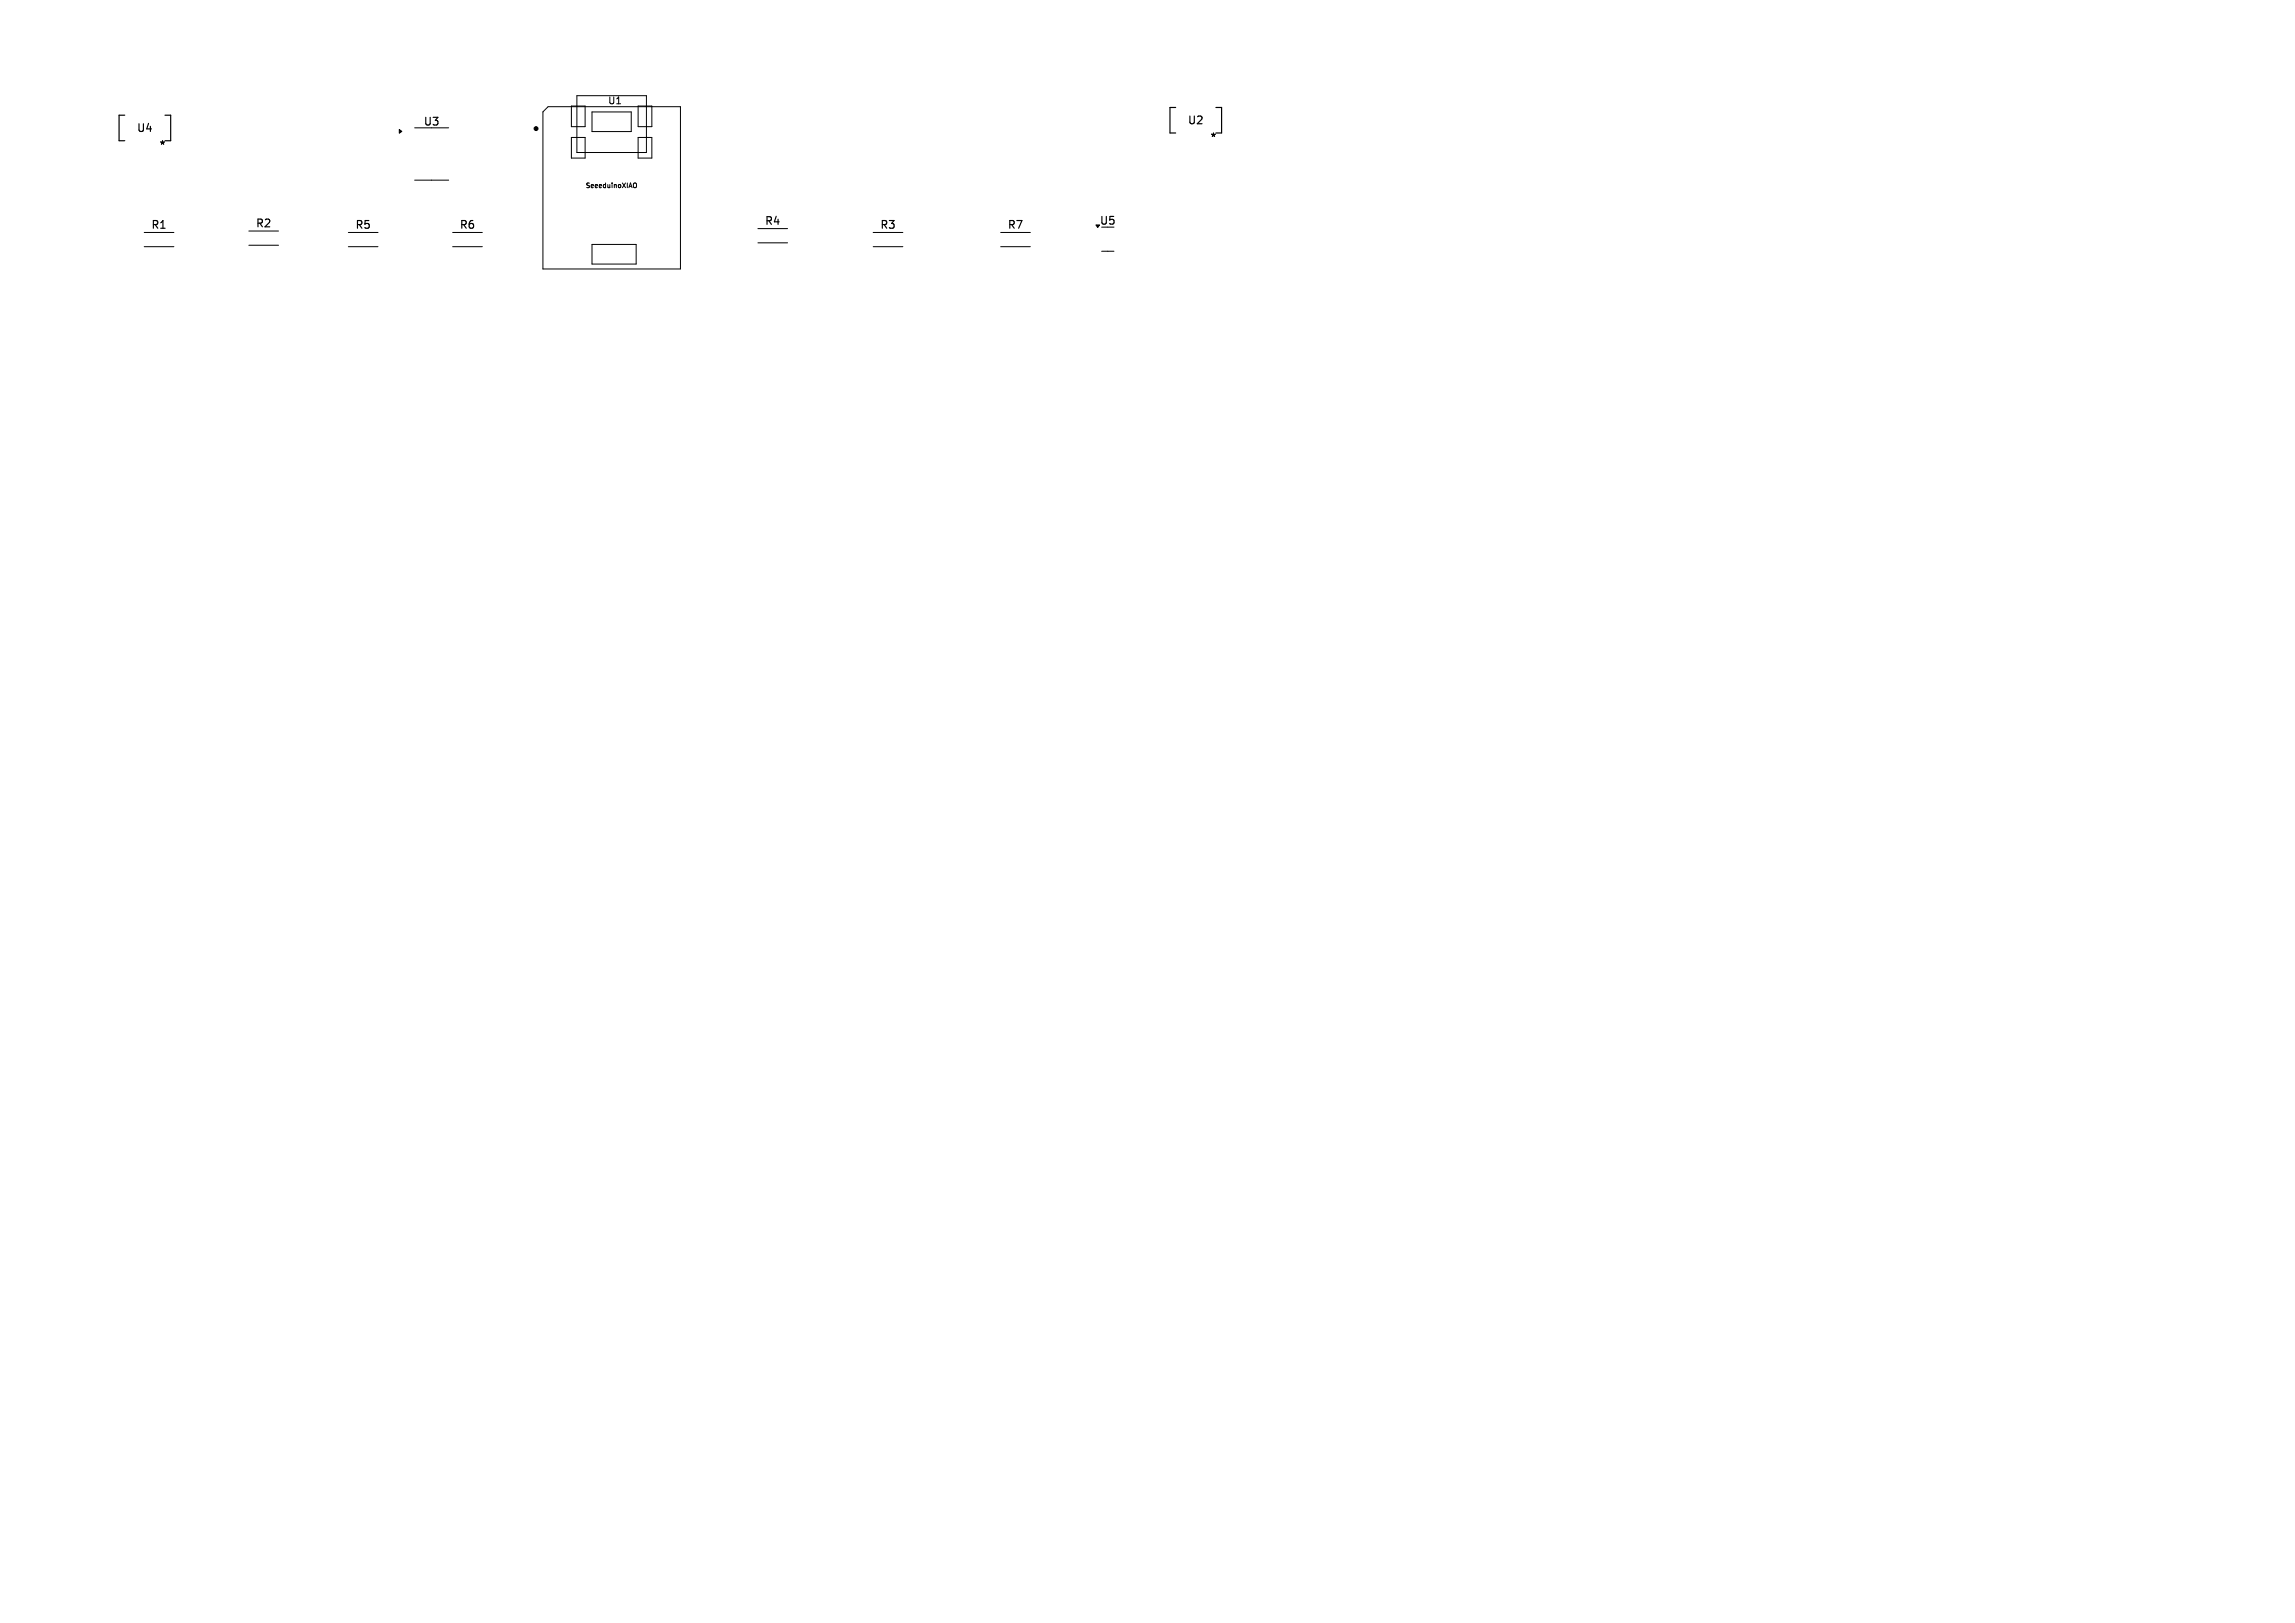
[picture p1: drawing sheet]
<svg xmlns="http://www.w3.org/2000/svg" width="297mm" height="210mm" viewBox="0 0 297 210" stroke-linecap="round" stroke-linejoin="round" font-family="sans-serif">
<defs><g id="words">
<g font-size="1.4">
<text x="17.6" y="17.3">U4</text>
<text x="54.7" y="16.5">U3</text>
<text x="153.6" y="16.3">U2</text>
<text x="20.5" y="19.5">*</text>
<text x="156.5" y="18.5">*</text>
<text x="19.5" y="29.8">R1</text>
<text x="33" y="29.6">R2</text>
<text x="45.9" y="29.8">R5</text>
<text x="59.4" y="29.8">R6</text>
<text x="98.9" y="29.3">R4</text>
<text x="113.8" y="29.8">R3</text>
<text x="130.3" y="29.8">R7</text>
<text x="142.2" y="29.3">U5</text>
</g>
<text font-size="1.2" x="78.6" y="13.6">U1</text>
<text font-size=".8" x="75.8" y="24.4">SeeeduinoXIAO</text>
</g></defs>
<g fill="none" stroke="#000" stroke-width=".13">
<path d="M53.7 16.5h4.4M70.9 13.8h17.2v21h-17.8v-20.3zM73.9 13.7h1.8v2.7h-1.8zM73.9 17.8h1.8v2.7h-1.8zM74.7 12.4h9v7.3h-9zM76.6 14.5h5.1v2.5h-5.1zM82.6 13.7h1.8v2.7h-1.8zM82.6 17.8h1.8v2.7h-1.8zM18.7 30.1h3.8M18.7 31.9h3.8M32.2 29.9h3.8M32.2 31.7h3.8"/>
<path d="M45.1 30.1h3.8M45.1 31.9h3.8M53.7 23.3h4.4M58.6 30.1h3.8M58.6 31.9h3.8M76.6 31.6h5.7v2.6h-5.7zM82.1 23.7h.2l.1 .2-.1 .3-.2 .1M98.1 29.6h3.8M98.1 31.4h3.8M113 30.1h3.8M113 31.9h3.8M129.5 30.1h3.8"/>
<path d="M129.5 31.9h3.8M142.6 32.5h1.6"/>
</g>
<g fill="#000" stroke="#000" stroke-width=".13">
<path d="M51.7 16.8l.3 .2-.3 .2zM141.8 29.1h.5l-.2 .3z"/>
<circle cx="69.4" cy="16.6" r=".25"/>
</g>
<path d="M16.1 14.9h-.7v3.3h.7M21.4 14.9h.7v3.3h-.7M152.1 13.9h-.7v3.3h.7M157.4 13.9h.7v3.3h-.7" fill="none" stroke="#000" stroke-width=".15"/>
<use href="#words"/>
</svg>
